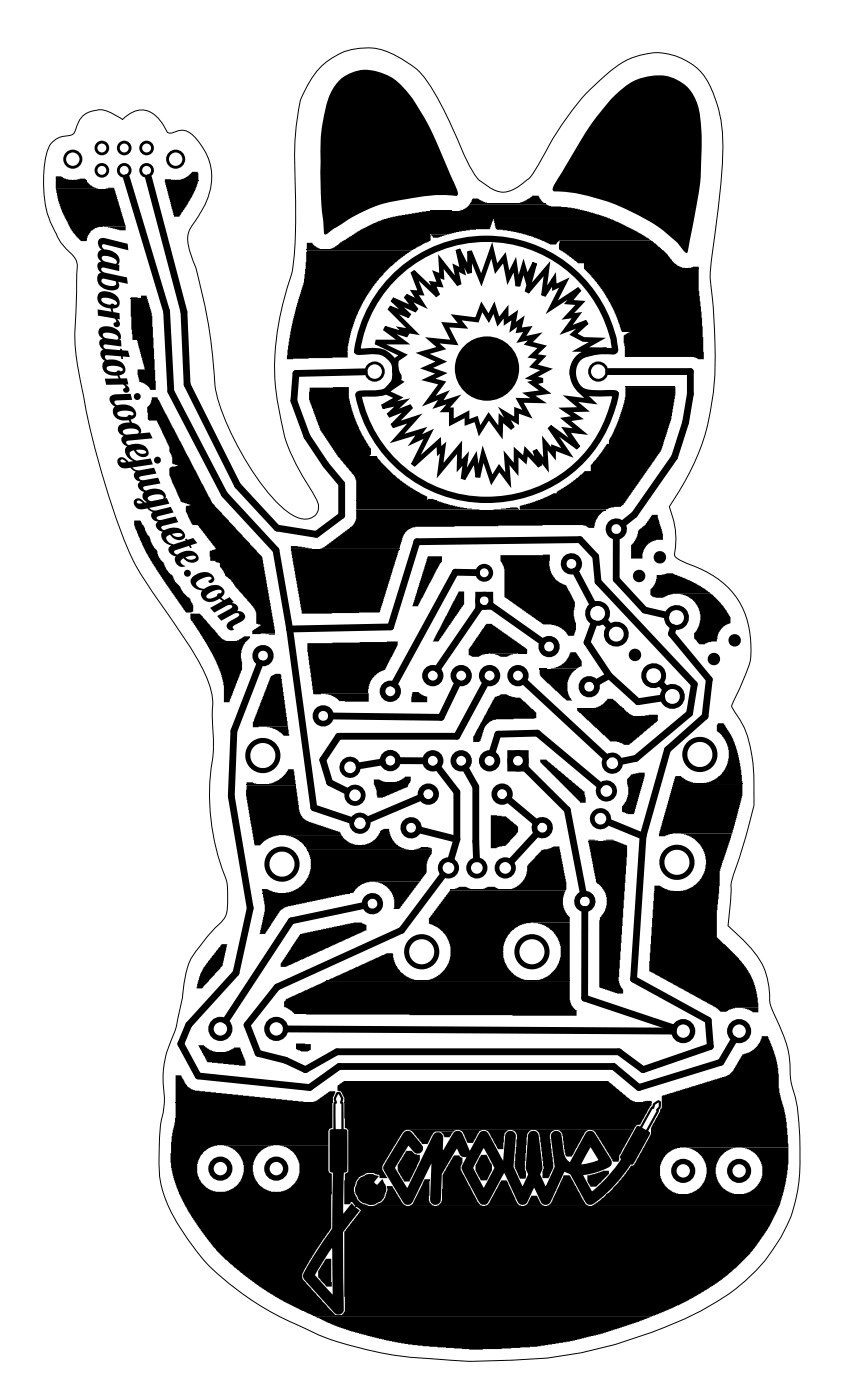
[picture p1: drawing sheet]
<svg xmlns="http://www.w3.org/2000/svg" width="75mm" height="125mm" viewBox="0 0 75 125" stroke-linecap="round" stroke-linejoin="round" font-family="sans-serif">
<g fill="none" stroke="#000" stroke-width=".09">
<path d="M4.6 12.8a2.19 2.19 0 0 1 1.6-.7 1.15 1.15 0 0 0 .7-1 2.19 2.19 0 0 1 3.5-.8l.6 .4a2.06 2.06 0 0 1 3.5 .3l.4 .8 .3 .1 .6-.2a1.48 1.48 0 0 1 1.8 .8 5.3 5.3 0 0 1 .3 6.5l-.6 1a2.13 2.13 0 0 0-.4 2 45.2 45.2 0 0 1 2.3 12.5 21.5 21.5 0 0 0 3.7 8.1 11.8 11.8 0 0 0 3.3 3.5 1.48 1.48 0 0 0 2.2-.3l.1-.6-.4-.8a22 22 0 0 1-2.7-5.5 22.8 22.8 0 0 1 .7-14.4 25.6 25.6 0 0 0 .3-6.4 37.1 37.1 0 0 1 .5-9.1 7.3 7.3 0 0 1 3.1-4 5.7 5.7 0 0 1 6.3 .5 6.1 6.1 0 0 1 2.3 2.4 66.7 66.7 0 0 1 3.3 6.8 4.1 4.1 0 0 0 3.1 2.5 4.1 4.1 0 0 0 2.2-1.2l.4-.4 .6-1a23.1 23.1 0 0 1 7-8.7 5.6 5.6 0 0 1 7.8 .9 12 12 0 0 1 1.6 7.6l-.4 4.3-.6 4.5a13.3 13.3 0 0 0 .2 4.1l.1 1.2a29.1 29.1 0 0 1-.9 10.7 24.4 24.4 0 0 1-3.1 6.1 7.7 7.7 0 0 1 .4 4.3l.1 .2 .7 .5a9.1 9.1 0 0 1 5.1 3.6 7.5 7.5 0 0 1 .6 6.2l-1 2.3a1.05 1.05 0 0 0-.3 .9 10.8 10.8 0 0 1 1.9 7v1.7l-.8 3.2-.7 2.3a5.1 5.1 0 0 0-.5 2.7l-.3 2.6 1 .9a7.3 7.3 0 0 1 2.6 4.2l.1 1a3.3 3.3 0 0 0 .5 2 10.4 10.4 0 0 1 1.4 5.6 19.8 19.8 0 0 1 .9 7 14 14 0 0 1-5.3 11.4 26.7 26.7 0 0 1-8 4.3 36.4 36.4 0 0 1-12.5 2.5h-.8a50.3 50.3 0 0 1-12.1-.9 31.3 31.3 0 0 1-14.4-7.8 17.6 17.6 0 0 1-4.1-7.1 21.6 21.6 0 0 1 .3-7.2v-1a8.9 8.9 0 0 1 .9-5.4l.7-3.1a8.7 8.7 0 0 1 1-3.8 17.2 17.2 0 0 1 2.6-3 2.65 2.65 0 0 0 .5-2.1l-.1-1-.1-.6a20.4 20.4 0 0 1-1.1-11.3l-.1-3a8.2 8.2 0 0 0-.6-4.1 46.8 46.8 0 0 0-4.2-6.5 26.4 26.4 0 0 1-4.4-9.1 78.1 78.1 0 0 1-3-13.4l-.1-1.8 .2-4.7a2.91 2.91 0 0 0-.2-1.7 7.2 7.2 0 0 1-2.2-3.2 10.7 10.7 0 0 1-.2-6.6zM5 16.2h2.7M5 16.9h5.2M14.7 16.2h3M38.1 18.9h14.4M42 18.2h6.8M27.4 22.4h9.5M52.2 24h10.3M55.9 34.6h4.5M18.4 57.4h3.6M26 49.1h9.7M30.2 40.8h3.5"/>
<path d="M31.9 44.8h7.1M31.9 45.6h22.3M48.3 59.8h3.2M22.1 70.2h4.4M23.5 79.9h7.8M27.2 75.6h8.4M27.5 76.1h11.1M33.4 70h3.2M40.3 79.6h10.4M51.6 63.4h4.2M52.2 64.1h6.6M52.6 75.2h2.5"/>
<path d="M58.5 79.8h5.8M60.2 70.1h6.2M15.7 98.6h14.1M18.1 94.1h3.6M29.2 87.7h21.8M30.8 98.6h27.5M16 106.7h13.7M28.1 117.7h30.3M31.8 107.9h37.9M54.3 106.8h15.7"/>
</g>
<g fill="#000">
<path d="M5 15.8h.5l.3 .2 .7 .1h-1.5zM6.6 16.1h.3l.2-.1h.6v.1zM5 16.2h2.8v.1l.3 .3 .6 .3h-3.7zM9.5 16.8h.7v.1zM5 16.9h5.3l.9 3.3-2.4 .1-.3 .1-.4 .3-.3 .4-.1 .5h-.5l-.9-1.1-.2-.7h-.1l-.5-.8-.4-1.2zM14.7 16l1 .1h-1zM15.8 16.1h.4l.4-.2 .6-.5h.5v.1v.6zM14.7 16.2h3l-.2 .8-.4 .7-.7 1.2-.2 .1-.1 .4h-.5zM38.5 18.8l1.9 .1zM42.2 17.8h.6l.4 .3 .6 .1h-1.7zM46.2 18.2l.6-.1 .7-.4 .1-.2h.6l.2 .4 .3 .3zM41.1 18.8l.5-.1 .4-.3v-.1h6.9l.4 .2h1.5l1.5 .4z"/>
<path d="M29.4 22.3l.5-.2 .5-.4 .5-.2 1.1-.8 1.8-.9 1.3-.4 2.7-.5h14.9l1.9 .6-10.5 .1-.3 .9-1.8 .1-1.2 .2-.6 .2h-1.7v.6l-.7 .2-.8 .5zM44.2 19.6h10.5l2.3 1.1 1.2 .8h-8.2l-.3 .4h-.5l-.9-.5-1.7-.5-1.2-.3h-.9l-.2-.2zM9.3 20.2h1.9v.4h-.5zM11.7 26.6h.6l.3 .1h-.9zM12.6 26.4h.5l.1 .3h-.6zM11.7 26.7l1.5 .1zM11.7 26.8h1.5l.3 1 .1 .5 .3 6.6h-.5v-.2l-.3-.3-.3-.2h-.3l-.2-.6v-.6h.7l-.7-2.5v-.1h-.5l-.1-2.1zM13.6 35.5h.5v.2l.1 .1 .6 1.2 .1 .1 4.1 7.9 4.4 4.8 1 5.6 .2 1.3h-2v-.3l.7-.4v-.1l-.4-.1v-1.2l-.4-.6-1.2-1.1-.6-1-.3-.2a.87 .87 0 0 1-.4-.7l-.3-.3v-.3l-.4-.1v-.1h-.5v-.9l.5-.1v-.1l-1.6-2.1h-.5l-.1-.1-.5-1.1v-.5l.4-.2-.8-.2-.4-1.1-.4-.6v-.3l-.2-.4v-.6l.2-.2h.3l.2-.1-.5-.1v-.6l-.2-.5v-.4l-1.2-2.4h-.7l-.1-.1v-1.1l.3-.4zM27.4 21.7h.6l.2 .3 .6 .3h-1.4zM27.7 34.7l3.5-.1v1l.5 1.8 .7 1.6h.1l.5 1 .2 .1v.6l-.2 .1h-2.8l-1.6-2.4-1-2.6zM27.4 22.4h9.4l-1.1 .8-1.4 1.3v.1l-.8 .8-.8 1.1-.7 1.4-.6 1.7-.3 1.4v1l-5.4 .1 .1-1.5 .4-1.9 .5-1.9 .5-1.5zM38.6 21h1.4l-.8 .3h-.5z"/>
<path d="M50 21.5h8.3l1.4 1.2 .7 .9 .5 .3 .4 .1h-9.1v-.4h-.5l-1-.9-.7-.4zM55.9 34.6h4.5v.8l-.3 2.1-.9 2.7-3.4 4.9-.3 .2-.9 .1-.4 .2h-7.7v-.4l1.4-.3 1-.4 .6-.4h.3v-.1l1.2-.7 .9-.9h.1l.3-.3h.5v-.5l.8-.8 .7-1.1h.2v-.4l.6-1.2 .7-2.1 .1-.5zM61.6 24l.9-.1v.1zM52.3 24.1h10.2v1.9l.3 2.4 .2 3.7h-.6l-.3-.2h-6.2l-.1-1.9 .5-.3-.7-.1-.5-1.4-.7-1.5-1-1.4zM12 46.6h.6l.1 .3 .3 .3v.2l.2 .4 .2 .3 .1 .3 .2 .4 .3 .4 .1 .5 .2 .4 .3 .2 .3 .7 .4 .4 .2 .1 .2 .5 .4 .5 .3 .5 .6 .6v.1l.3 .4-.1 .6h-.6l-2.6-3.7-1.3-2.3-.7-1.7zM17 54.9h.9l.9 1v.1l.5 .4 .2 .4 .4 .4 .4 .2h-1.9l-1.2-1.8-.1-.1zM18.4 57.4h3.6l-.3 .4-.1 .6 .1 1.5-.6 1.3-.6 1.6h-.5v-1.5l-.2-.9-.4-1.2zM21 57.3h.3l.5-.4h.6v.2l-.3 .3zM23.7 56.7h.9v.1h-.6zM26 48.8h.6l1.3 .3h-1.9zM33.1 40.8h.5zM30.3 40.9h3.4l.3 .4 1.2 1.2h.1l.3 .3 1.1 .8 1.5 .8v.3h-6.3v-1.7l-.1-.3z"/>
<path d="M27.5 57.5l8.1-.1v.3l-1.1 2.2-.8 .3-.5 .6-.3 .9 .1 .4h-4.9l-.6-3.8zM26 49.2h9.7l-1.7 5.5-1.9 .1-5.1 .1zM38.3 44.6h.5l.1 .1h-.6zM31.9 44.8h7.2l1.8 .5 2 .3h-11zM38.3 49.8h1.2v.5l-.2 .1-.1 .4-.1 .1-1.7 3.3h-.5zM41 52.9h.5v1.2l-.2 .2-2 3-.6 .1zM43.4 55.9l.6-.1 .1 .2 .4 .2 .5 .4 2.2 1.4v.4h-3.5l-.6 .2-.3 .2h-.6l-.3-.2v-.6l.3-.2zM43.9 58.4l2.3 .1-.5 .1-.3 .2h-.6l-.4-.2zM44.2 45.5l2.1-.1 .1 .2zM46.4 58.4l.8 .1zM48.3 59.8h.6zM44.8 49.7l4.4-.1-.1 1.1 .3 .7 .6 .7 .7 .3 .7 1.4-.1 1.3 .1 .5 .1 .1v.7l-.2 .5h-.5l-.4-.6-.5-.3-.6-.1-.8-.1-.1-.1-.4-.2-.5-.5-.4-.2-.1-.1-1.9-1.3v-2.5l-.2-.6-.1-.1z"/>
<path d="M48.3 59.9h3.2l-.5 .5-.2 .6v.9l.2 .5 .2 .3h-.5l-1.6-1.6h-.1l-.7-.6zM49.3 59.8l.6-.1 .5-.3 .5-.6 .1-.5h.5l.5 .8v.5l-.3 .1-.1 .1zM52.2 47h1v.1l-.1 .1h-.5zM31.9 45.6l22.2 .1-.6 .5-.2 .3-.1 .5-16.1 .1-.6 .3-.3 .2-.2 .4-.3 1.1h-7l.5-.3 2.4-1.8 .3-.5zM58.3 46.1h.5v.3l.5 1.3v.6h-.6l-.7 .3-.4 .6-.1 .3v.5h-1v-1.3l.3-.3 .2-.4 .1-.6 .7-.5zM58.7 51.4h.5l.4-.1h.6l2.1 .9 .6 .4 .2 .1 .5 .4h-3.4l-.4 .1-.5 .3-.9-.1-.2-.2v-.5l.2-.2 .2-.3zM60.9 53.1h2.7l1.1 1.1 .6 1v.6l-.4 .1-.4 .4-.3 .6-.1 .5h-.5l-.5 .1v.1h-.6l-.4-.5v-.5l.2-.1 .3-.7v-1.1l-.2-.5-.5-.6-.5-.3zM22.1 70h.5l.1 .1 .5 .1h-1.1zM23.4 79.5h.5l.5 .3 .5 .1h-1.4zM24.2 60.5l.4-.2h.5l.1 .1 .6 4.6-3.2 .1v-.5zM23.9 65h1.9l.1 .8h-.5l-.6-.5zM23.8 70.1h.5l.7-.3 .6-.6 .2-.4h.5l.2 1.4z"/>
<path d="M22.1 70.2h4.4l.2 2.2 .3 .7 .6 .4 2.5 .9a.36 .36 0 0 1 .4 .3h-5.6l-.9 .3-.4 .2-.3 .4h-.5l-.8-4.3zM25.6 74.7h4.9l.2 .3 .5 .4 .8 .2h-4.8l-.6-.5zM23.5 79.9l7.6 .1-5.6 1.2-.5 .3-1.3 2h-.5l.5-1.9v-.7zM29.1 62.1h3.9v.7l-2.7-.1-.3-.3zM33.4 69.7h.5l.6 .3h-1.1zM32.4 75.6l.6-.1 .5-.3 .3-.4 .3-.6 .2-.1h.5l.1 .5 .2 .6 .5 .4zM27.2 75.7h8.5l.3 .2 .5 .1h-9.1zM33.4 70h3.2l-.1 .1a.35 .35 0 0 1-.3 .4l-1.8 .8-.7 .1v-.7zM35.4 69.9l.6-.2 .2-.2h.5v.5zM36.9 61.9h.6l.2 .3 .5 .1v.5h-1.4zM33.6 78.9h3.9v.1l-.6 .7-1.1 1.5-.1 .1h-.5l.1-.9-.3-.6-.7-.7zM37 76l.5-.1 .2-.1h.6l.3 .1v.1z"/>
<path d="M27.5 76.1h11.1v.3l-.4 .6v1.1l-.6 .8h-4.6l-.6 .2-.3 .2-.5 .6h-6l.6-.2 .5-.2 .5-.5 .3-.5 .3-.7v-1zM40.6 79.5h.3l.2-.2h.6l.5 .3zM43.1 79.5h.3l.2-.2h.7l.5 .3zM43.9 72.9l1.4 .1 1 .9v.6l-1.1 1.2h-.5l-.3 .2h-.5zM44.3 62.4l.4-.2 .1-.1h.5l.5 .3h.7l1.5 1.3v.5l-3.9 .2-.3 .1-.4 .5-.4 1.3-.2 .1h-.5v-.5l.1-.1 .3-.6h.1zM48.3 67.9h.6l1.8 1.6h.1l1.4 1.3h.1l.1 1h-.5v-.1l-3.6-3.5zM48.4 76h.6l.5-.3h.5l.7 3.2v.7h-5.1l.6-.3 .6-.5 .3-.6 .1-.8 1.2-1.3zM40.2 79.7l10.4-.1-.2 .7v.7l.2 .7 .4 .3v.5l-3.9 .1-1 .4-.7 .6-.4 1v.6l.1 .8 .6 1h.1l.4 .4 .9 .3h-8.9l.5-.1 .6-.4 .6-.6 .3-.8 .1-1.1-.4-1-.6-.7-.9-.4v-.5l.1-.1zM51.6 63.3l.7 .1zM52.6 75.1h.6l.3 .1h-.9zM53.1 63.3h.4l.4-.3 .4-.4v-.1h.5l.9 .9zM54 75.2l.9-.1 .1 .1z"/>
<path d="M52.6 75.3h2.6l.9 .3v1.1l-.8 10.7 .1 .6 .1 .3 .2 .2v.4h-.5l-1.6-.6v-6l.1-.2 .3-.3 .2-.6 .1-1-.4-.8-.6-.5zM51.6 63.4h4.2l.5 .5 .5 .2h-4.6l-.6-.5zM56.4 69.3l.7-.2h.6l-.1 .8-.9 2.9h-.6l-.5-.2v-.5l.4-.4 .2-.6-.1-1.4 .3-.3zM57.4 64l1.4-.1v.2zM52.3 64.1h6.5v.4l-2.5 2.1h-.5l-.4-.2-.8-.1zM58.5 79.2h.5l.5 .3 .8 .2h-1.8zM60.4 69.4h.5l.1 .2 .5 .3 .8 .2h-2.1zM58.5 79.8h5.8l-.2 1.6v2.4l2 1.9 1 1.3 .3 .7 .3 1 .1 1.4h-2.1l-.5 .2-.2 .2h-.6l-.2-.3-.4-.3-.5-.2-.1-.1-2-1v-.1l-1-.4v-.1l-2.1-1.1zM64.2 64.7h.6l.8 1.4 .5 1.6 .3 2.4h-3.4l.6-.2 .8-.5 .4-.5 .3-.8v-1.3l-.4-.8-.4-.5-.2-.1v-.5zM60.9 74.6h4.6l-1.1 3.3-.1 1.8h-3.4l.6-.1 .5-.3 .6-.5 .4-.7 .2-.8-.1-.9-.5-.8-.8-.7zM60.2 70.1h6.2v1.1l-.9 3.4h-5.3l-.7 .2h-.6l.1-.4zM15.7 96.2h.5l.5 1 .4 .3 .3 .1 9.7 1h-11.4z"/>
<path d="M17.7 93.5h.5l.5 .4 .6 .2h-1.3zM19.7 84.6l.1-.1h.5l-.4 1.9-1.7 1.8-.1 .2h-.5l.2-.9 .4-1 1-1.1 .1-.3 .2-.2v-.1l.2-.1zM20.2 94.1l.3-.1 .4-.3h.6l.1 .3v.1zM18.1 94.2h3.6l.3 .7v.4l-3.4-.3zM26.5 93.3l1.3 .1v.5l-.3 .2h-.6l-.2-.1-.2-.1zM15.7 98.6h14v2.3l-.2 .1-.1 .1v1.3h-10l-.5 .2-.6 .4-.4 .4-.3 .7v.9l.4 .8 .5 .5 .4 .2 .8 .2h-3.7l-.5-1.3-.2-1.4 .1-2.4 .3-1.6zM28.1 98.5l.3-.1 1.1-.8h.5v.2l-.2 .3v.5zM26.8 83.5l4.8-1h.8v.1l.4 .1v.5h-.2l-7 3.3h-.5l.1-.4 .8-1.1v-.2zM29.3 87.7l5.3-2.4h.5l.2 .9 .5 .7 .5 .5 .9 .3zM47.7 82.5h3.3v5.2h-2.9l.9-.3 .7-.7 .3-.6 .2-.5v-1l-.3-.7-.6-.7-.7-.5zM25.6 89.3h.2l1.5-.7 1.3-.5 .5-.3h21.9v1.7l.2 .6 .4 .3v.5l-25.3-.2-.5-.5-.4-.1v-.5zM30.2 97.1l.5-.4h23.7l1.9 1.7 .5 .2h-26v-.4l-.3-.5-.3-.1z"/>
<path d="M57.5 98.5h.8v.1zM30.8 98.6h27.5v.3l-.3 .3-.7 1.4-.4 .1-.2 .4h-20.4l-.5 .5-.4 .7-.2 .2v.2l-.9 1.4-.1 .2v.4l.2 .2h-1.6l-.2 .2-.5 .2-.3 .4v.2l-.1 .3v.4l.3 .7 .2 .2h-.8l-.1 .2h-.5v-2.7l.4-.2v-3.7l-.2-.2h-.2zM66.5 90.1h1.3v.5h-.5l-.3-.3zM59.2 98l6-1.9 .4-.3 .8-1.5 .6-.1 .4-.3 .6-.7 .1-.5h.6l.6 1.4 .3 1.1 .1 2.6 .6 1.9 .2 2.9-9.9 .1-.8 .4-.5 .5-.3 .7v.9l.2 .5 .4 .5 .5 .4 .6 .2h-6.4l1.5-1.6 .5-.8 .5-.2 .7-1.5 .1-.1 .6-1.1v-.6l.7-1.4h.1v-.3l.2-.1zM20 102.4h4.4l-.8 .3-.6 .6-.3 .7-.1 .8 .3 .8 .4 .6 .6 .3 .8 .2h-5l.8-.2 .6-.3 .4-.5 .3-.8v-.9l-.4-.7-.6-.6zM25 102.4h4.4v2.4l.1 .1 .2 .1v1.7h-4.9l.7-.2 .5-.2 .5-.7 .3-.6v-.9l-.3-.7-.7-.7zM29.1 112.6h.5l.1 2.5h-.5l-.1-.2-.6-.6v-.6zM16 106.7h13.7l-.1 3.2-.7 .9-1.2 1.9-.7 1.2v.5l3 3.3h-2l-.3-.2h-.1l-3-1.5-2.8-1.9-1.1-1h-.1l-.3-.4h-.1l-1.2-1.2-1.9-2.7zM31.5 107.5h.7l.3 .2h.2l.2 .2h-1.1zM33.4 104.9h1l.3 .5h-.8v-.3l-.4-.1zM34.6 106.1h.5l.9 1.5 .3 .3h-2.9l.4-.3h.3l.4-.4 .2-.7zM36.3 103h.5l.3 .3h.5v.5l-1 1.9h-.5l-.5-1v-.5l.3-.5z"/>
<path d="M38 105.5h.5l-.1 1.9 .2 .3 .2 .2h-2.2l.3-.2zM39.4 101.2l1.2 .1-.2 .1-.2 .3h-.5v-.2zM36.6 101.1h4.2l-.2 .1h-1.7l-.3 .3-.3 .8h-.5l-.3-.4-.5-.4v-.1zM40.6 103.4h.5l.1 .1 .2 .1v.5l-.2 .2v.4l1.5 2.8 .3 .3 .1 .1h-4l.2-.2 .2-.3 .1-2.3zM41.1 101.1h2l-.3 .1-.5 1h-.5l-.4-.9zM43 103.3h.5l.4 .7 .1 .2v.5l-.5 .9h-.5l-.5-.9v-.5zM44.8 105.6h.6l.8 2 .4 .3h-3.2l.2-.1 .2-.2zM43.4 101.1h2.1l-.4 .3-.1 1.4h-.5l-.7-1.4zM45.8 101.1h1.7l-.3 .2-.1 .4-.1 2.2v.8l.1 .1-.1 .6h-.5l-.5-1 .2-2.9-.1-.2zM47.5 107h.5l.3 .6 .4 .3h-1.8l.3-.2zM47.9 101.1h1.7l-.3 .2-.1 .2 .3 2.4v.6l-.4 .9h-.6v-.7l.1-.1v-.3l-.3-2.6-.1-.4zM50.4 105.1l.6 .1 1.2 2.3 .4 .4h-3.7l.3-.2 .1-.1z"/>
<path d="M49.9 101.1h2.7l-.3 .2-1.1 2.2-.6-.1-.3-2zM52.5 105.1l.7-.1 .7-.3h.6v.3l-1.1 1.2h-.6l-.3-.5zM52.9 101.1h3.8l-1.3 2.3-.1 .5h-.5v-.2l-1.4-2.2-.1-.2zM28.2 117.7l30.1 .1-4.4 1.5-2.9 .7-2.9 .5-3.2 .2h-2.9l-4.2-.3-3.2-.5-2.5-.6-1.9-.6zM61.4 102.6h4.4l-.8 .4-.4 .3-.5 .7-.1 .4 .1 .9 .4 .8 .4 .4 .7 .3h-4l.7-.3 .4-.4 .5-.8v-.9l-.3-.8-.3-.3-.4-.3zM31.9 107.9h37.8l-.9 1.8-.5 .9-.2 .1-.2 .4-.1 .1-.4 .6-.3 .2v.1l-1.3 1.4h-.1l-.3 .3h-.1l-.3 .3-.7 .5-.1 .1-1.8 1.2-1.7 .9h-.1l-.5 .3-1.5 .6h-28.1l.3-.4v-7.1l1.2-1.5v-.1a.3 .3 0 0 0 .1-.5h-.1zM52.9 107.8l.8-.4 .5-.5h15.8l-.3 1zM66.4 102.6h4.1v2.1l-.2 1.2-.3 .9h-3.4l.8-.4 .6-.7 .2-.5v-.9l-.3-.7-.4-.5-.5-.3z"/>
<path d="M8.9 21.4l.5-.1 2 .5 .1 .6-2.3-.5a.28 .28 0 0 0 .2 .4 1.18 1.18 0 0 1 1.3 1.2l-.2 .1 .2 .1v.6l-1.4-.4-.2 .1a.33 .33 0 0 0 .3 .4l2 .4v.6l-.8-.2 .1 .3a.57 .57 0 0 1-.9 .5 1.02 1.02 0 0 1-1-1.5l.2-.1a.57 .57 0 0 1-.1-1h.2a.57 .57 0 0 1-.4-.5 .57 .57 0 0 1 .4-.6l-.3-.3a.54 .54 0 0 1 .1-.6zM9.2 22.9l-.1 .3 .2 .2 1.1 .2a.63 .63 0 0 0-.7-.7zM9.1 25v.1a1.02 1.02 0 0 0 1.3 .4l-.1-.3-1-.3zM8.8 26.2a1.27 1.27 0 0 1 1.9 .9 .67 .67 0 0 1-.6 .5l.1 .3 .5 .1v.6l-.2-.1a.37 .37 0 0 1 .2 .4 .37 .37 0 0 1-.4 .4l-.1-.2a.28 .28 0 0 1 .2-.3l-.2-.3-1.4-.3-.1-.5 1.3 .2-.1-.3a1 1 0 0 1-1.1-1.2zM9.1 26.7a.65 .65 0 0 0 .9 .5l.2 .1 .3-.1a.74 .74 0 0 0-.8-.5zM8.9 29.4a1.29 1.29 0 0 1 1.9 .7v.2l-.2 .1h.2l.1 .6-1.4-.2a.23 .23 0 0 0-.2 .3 .23 .23 0 0 0 .3 .1l1.2 .1-.1-.1h.2v.1l.6 .1 .1 .5h-.6v.2h-.1l-.1-.2-1.4-.1a.24 .24 0 0 0 0 .3 .24 .24 0 0 0 .3 .1 1.18 1.18 0 0 1 1.5 1 .61 .61 0 0 1-.5 .4l.1 .3 .6-.1 .1 .6h-.3a.37 .37 0 0 1 .4 .4 .37 .37 0 0 1-.4 .3l-.1-.1a.28 .28 0 0 1 .1-.4l-.2-.2h-1.5l-.1-.5h1.2l-.1-.3a1 1 0 0 1-1.3-.9v-.3l.2-.1a.58 .58 0 0 1-.2-1 .57 .57 0 0 1-.1-.9l.1-.1-.2-.1a.57 .57 0 0 1-.1-.8zM9.2 29.8v.3l.2 .1 1.1 .1a.63 .63 0 0 0-.7-.5zM9.6 32.8l-.1 .1a.65 .65 0 0 0 1.1 .2l.2 .1 .2-.1a.73 .73 0 0 0-.9-.4zM12 35.5a.31 .31 0 0 1 .6 0 .31 .31 0 0 1-.6 0zM9.8 35.5l.5-.2 1.4-.1 .1 .6-1.5 .1a.26 .26 0 0 0 .2 .3 1.18 1.18 0 0 1 1.7 .9 .61 .61 0 0 1-.5 .4l.1 .3a.74 .74 0 0 1 .8 .9l-.1 .1 .9-.1 .2 .5-2.3 .3a.23 .23 0 0 0 .1 .2 .23 .23 0 0 0 .2 .1 1.17 1.17 0 0 1 1.7 .8 .63 .63 0 0 1-1.1 .1l-.2-.4-.4 .2 .1 .4 .3 .2 .2 .1 1.3-.2 .2 .5-1.9 .3a.71 .71 0 0 0 .7 .3l1.3-.3 .2 .6-1.5 .3a.28 .28 0 0 0 .4 .3l1.2-.3 .3 .5-1.6 .3a.23 .23 0 0 0 .1 .3 .23 .23 0 0 0 .2 .1 1.18 1.18 0 0 1 1.7 .4l-.1 .3h.2l.2 .5-1.8 .3 .3 .2 .4 .1 1.3-.4 .2 .5-1.3 .4-.2 .2 .2 .1h.3l1.2-.3 .2 .5-1.4 .4a.23 .23 0 0 0 0 .3 .23 .23 0 0 0 .3 0 1.17 1.17 0 0 1 1.8 .5 .63 .63 0 0 1-1.1 .3l-.3-.4-.3 .2a.58 .58 0 0 0 .7 .7l1-.4v-.1h.1l.1 .1 .5-.2 .3 .5-.6 .2 .2 .2h-.2l-.1-.2-1.3 .5a.24 .24 0 0 0 .1 .2 .24 .24 0 0 0 .2 .1 1.17 1.17 0 0 1 1.9 .3 .63 .63 0 0 1-1 .3l-.4-.3v.1a.36 .36 0 0 0-.2 .4 .36 .36 0 0 0 .4 .2 .66 .66 0 0 1-.7-.1 .66 .66 0 0 1-.2-.7 .54 .54 0 0 1-.6-.4 .54 .54 0 0 1 .2-.6 .85 .85 0 0 1-.8-1.2 .57 .57 0 0 1-.5-.8l.1-.1-.2-.1a.48 .48 0 0 1-.2-.8l-.5-.3h-.3a.64 .64 0 0 1-.7-.1 .64 .64 0 0 1-.2-.7 .64 .64 0 0 1 1 .3l.2-.1-.2-.1a.52 .52 0 0 1-.1-.8 .57 .57 0 0 1-.5-.8l.2-.1-.3-.1a.48 .48 0 0 1-.1-.8l-.5-.4-.3 .1a.64 .64 0 0 1-.7-.2 .64 .64 0 0 1-.1-.7l.4-.1 .5 .4 .4-.1-.2-.1a.76 .76 0 0 1-.3-1.2 .52 .52 0 0 1-.5-.3 .52 .52 0 0 1 .2-.6 .59 .59 0 0 1-.6-.7 .59 .59 0 0 1 .7-.5h.4l-.1-.2a1.03 1.03 0 0 1-1.4-.8v-.3l.2-.1-.4-.4zM10.5 36.9v.1a.65 .65 0 0 0 1 .1l.3 .1 .1-.1a.74 .74 0 0 0-.9-.4zM11 38.5v.3l.3 .1 1-.1 .1-.1a.66 .66 0 0 0-.9-.4zM12.2 40.2a.55 .55 0 0 0 .9 .2l-.3-.2zM13.8 41.2a.31 .31 0 0 1 .6 0 .31 .31 0 0 1-.6 0zM10.8 41.1v.2h.5l-.2-.2zM13.3 44.4l-.1 .3 .3 .1 1.1-.2a.63 .63 0 0 0-.9-.3zM12.3 44.8v.2h.5l-.3-.2zM15.4 47.8a.55 .55 0 0 0 .9 0l-.3-.1zM16.6 49.9a.55 .55 0 0 0 .9-.1l-.3-.1zM16.5 51.3a.31 .31 0 0 1 .6 0 .31 .31 0 0 1-.6 0zM17.2 51.7a1.29 1.29 0 0 1 1.9-.2 .36 .36 0 0 1 0 .4 .36 .36 0 0 1-.4 .2l-.1-.2 .3-.2a1.09 1.09 0 0 0-1.2 .3l-.1 .1a.56 .56 0 0 0 .3 .5 .56 .56 0 0 0 .7-.1 .96 .96 0 0 1 1.5 .5l-.3 .5 .3 .2 .4-.3 .4 .4-.2 .1a.49 .49 0 0 1 .5 .3 .49 .49 0 0 1 0 .5 .51 .51 0 0 1 .7 .3 .51 .51 0 0 1-.4 .6l-.1 .1a.72 .72 0 0 0-.6 .5l.2 .1a.43 .43 0 0 1-.7-.1 .43 .43 0 0 1 .3-.6l.7-.5 .1-.2-.2-.1-.3 .1-1.1 .6-.4-.4 1.4-.8a.29 .29 0 0 0-.5-.1l-1.1 .6-.4-.4 1.1-.6-.3-.2a1 1 0 0 1-1.6-.3l.1-.5a.89 .89 0 0 1-1-1zM18.5 53.2a.18 .18 0 0 0 .1 .3h.4a.4 .4 0 0 0 .5-.4h.2l.1-.2a.42 .42 0 0 0-.6-.1z"/>
<path d="M30.1 97.7h.1a.63 .63 0 0 1 .5 .9v2.4h.3l.1 .1v.8v2.9l-.3 .1-.1 .3v3.4l.8-1 .7 .7-1.5 1.9v6.5a.7 .7 0 0 1-.2 .9h-.2a2.19 2.19 0 0 1-1.1-.9l-1.7-1.9a.73 .73 0 0 1-.2-1.1l1.1-1.9 1.3-1.9 .1-5-.3-.1v-3.7l.1-.1h.2l.1-2.5a.73 .73 0 0 1 .2-.8zM29.7 111.6l-1.5 2.5 1.5 1.7zM30.2 97.9a.84 .84 0 0 0-.1 .8l-.1 .1v2.2h.5v-2.3h-.1a.58 .58 0 0 0-.2-.8zM32.2 105.4a1.59 1.59 0 0 1 1.2-.3l.5 .1-.4 .6 .2 .2h.1l.4-.5a1.39 1.39 0 0 1-.1 1.9 1.39 1.39 0 0 1-2-.1 1.39 1.39 0 0 1 .1-1.9zM36.1 101.3a.55 .55 0 0 1 .9 .3l.8 .9a.48 .48 0 0 1-.2 .6 .48 .48 0 0 1-.6-.1l-.5-.5-1.2 2 1.1 1.8 2.2-4.6a.5 .5 0 0 1 .6-.4 .5 .5 0 0 1 .4 .5v1.1l1-1.6a.5 .5 0 0 1 .5-.1 .5 .5 0 0 1 .4 .4l.5 1.3 .5-.8a1.26 1.26 0 0 1 .8-.9l.3 .1 .1 .1 1.3 2.4 .2-2.2a.48 .48 0 0 1 .6-.4 .48 .48 0 0 1 .3 .6l-.1 1.9a1.34 1.34 0 0 0 .2 1.3l.5 1.1 .5-1a2.25 2.25 0 0 1-.1-1.5l.1-2.1a.49 .49 0 0 1 .6-.3 .49 .49 0 0 1 .4 .5l.3 2.8-.2 .6 .5 1 .8-1.7-.3-2.7a.48 .48 0 0 1 .4-.5 .48 .48 0 0 1 .5 .4 4.4 4.4 0 0 0 .6 2.2l.2 .2 1.2-2.4a.55 .55 0 0 1 .6-.4 .55 .55 0 0 1 .5 .4l1.4 2.2v.4a4.4 4.4 0 0 1-2.5 .9l.7 1.4a8.8 8.8 0 0 0 2.6-2.9v-.2l1.4-2.6h.4l1-1.8a.79 .79 0 0 1 .7-.5 .72 .72 0 0 1-.1 .8l-.9 1.9 .2 .2-.2 .2-1.4 2.5-.2 .1-.1 .1a11.2 11.2 0 0 1-3.4 3.5 .6 .6 0 0 1-.7-.5l-.9-1.8a.89 .89 0 0 0-.8-.7l-1.1 2.4a.56 .56 0 0 1-.3 .5 .56 .56 0 0 1-.6-.1l-.7-1.4-.5 1a.55 .55 0 0 1-.4 .5 .55 .55 0 0 1-.6-.1l-1.2-2.7-1.3 2.5a.5 .5 0 0 1-.5 .4 .5 .5 0 0 1-.5-.3l-1.3-2.5a.8 .8 0 0 1 0-1.1l.2-.4-.4-.1-.4-.7-1.4 2.3-.1 2.2a.49 .49 0 0 1-.4 .6 .49 .49 0 0 1-.5-.6l.1-3.1-1.6 3.2a.54 .54 0 0 1-.6 .5 .54 .54 0 0 1-.5-.5l-1.6-2.8 .2-.5zM43.3 102.7l-1 1.8 1 1.7 .9-1.7zM52.8 102.6l-.8 1.6a3 3 0 0 0 1.5-.5zM58.6 98.8l-.1 .4h-.1l-.9 1.7 .3 .1 .9-1.6v-.1a.47 .47 0 0 0 .2-.7z"/>
</g>
<g fill="#000">
<path d="M30.5 7.1a3.7 3.7 0 0 1 4.4-.3 9.7 9.7 0 0 1 3.1 3.8l.8 1.5 2 4.5 .2 .8-.2 .1a20.9 20.9 0 0 0-6.4 .7 16.8 16.8 0 0 0-5.2 2.7l-.1 .1a41.9 41.9 0 0 1-.2-10 6.5 6.5 0 0 1 1.6-3.9z" fill-rule="evenodd"/>
<path d="M54.9 8.6a5 5 0 0 1 5.4-1.6 3.9 3.9 0 0 1 2.4 3.7 29.9 29.9 0 0 1-.8 10l-.4 1.8-.1 .1-.2-.1a12.4 12.4 0 0 0-5.1-3.7 17.3 17.3 0 0 0-6.5-1.7l-.2-.1 .3-.8a55.6 55.6 0 0 1 4.1-6.4z" fill-rule="evenodd"/>
<circle cx="9" cy="18.6" r=".95"/>
<circle cx="36.7" cy="20.4" r=".95"/>
<circle cx="43.6" cy="33" r="2.88"/>
<circle cx="58.5" cy="36.5" r=".95"/>
<circle cx="21.1" cy="49.6" r=".95"/>
<circle cx="33.1" cy="59" r=".95"/>
<circle cx="47.8" cy="51.4" r=".95"/>
<circle cx="56.8" cy="58.6" r=".56"/>
<circle cx="57.2" cy="51.5" r=".56"/>
<circle cx="59" cy="49.9" r=".56"/>
<circle cx="63.9" cy="59" r=".56"/>
<circle cx="65.7" cy="57.3" r=".56"/>
<circle cx="25.2" cy="71.9" r=".95"/>
<circle cx="48.9" cy="77.7" r=".95"/>
<circle cx="54.6" cy="77.3" r=".95"/>
<circle cx="64.6" cy="71.8" r=".95"/>
<circle cx="67.7" cy="95.4" r=".95"/>
</g>
<g fill="none" stroke="#000" stroke-width=".51">
<path d="M45.6 67.4h1.4v1.4h-1.4z"/>
<circle cx="23.5" cy="58.7" r=".7"/>
<circle cx="49.1" cy="57.8" r=".7"/>
<circle cx="51.1" cy="50.4" r=".7"/>
<circle cx="55.1" cy="47.3" r=".7"/>
<circle cx="28.9" cy="64" r=".7"/>
<circle cx="34.9" cy="61.8" r=".7"/>
<circle cx="34.9" cy="68" r=".7"/>
<circle cx="36.8" cy="74" r=".7"/>
<circle cx="38.3" cy="71" r=".7"/>
<circle cx="38.7" cy="68.1" r=".7"/>
<circle cx="38.7" cy="60.4" r=".7"/>
<circle cx="41.3" cy="68.1" r=".7"/>
<circle cx="41.3" cy="60.4" r=".7"/>
<circle cx="43.8" cy="68.1" r=".7"/>
<circle cx="43.8" cy="60.4" r=".7"/>
<circle cx="44.9" cy="71" r=".7"/>
<circle cx="46.3" cy="68.1" r=".7"/>
<circle cx="46.3" cy="60.4" r=".7"/>
<circle cx="48.5" cy="74" r=".7"/>
<circle cx="52.7" cy="61.4" r=".7"/>
<circle cx="33.3" cy="80.8" r=".7"/>
<circle cx="52.3" cy="80.6" r=".7"/>
</g>
<g fill="none" stroke="#000" stroke-width=".42">
<path d="M36.9 24.3l2.3 2.1-.5-1 .7 .1-.4-1 .5 .2-.1-1.3 1.7 2.1-.3-1.5 .6 .3-.4-2 1 2.1v-1.9l1.1 2.5 .9-2.6 .4 1.6 .7-.9 .4 1.7 .5-1.1 .3 1.9 .5-1.7 .3 1 .7-1.4-.7 2.6 1.8-2.1-.3 2.4 .9-1.4 .1 .7 .9-.4-1.1 2.2 2.4-1.6-.9 1.1 1 .1-1.1 1.2 .8-.1-1 1.3 1.9-.7-1.2 1.1 .9 .5h1.2l-1.5 .9h2.2l-1.1 .3a1.84 1.84 0 0 0-1.8 1.2v.8l.6 1.3 1.1 1-1.9-.2 1.2 .9-1.6 .1 1 .7-1 .1 1.3 1.1-1.3-.1 1.1 1.5-2.5-1.8 1.6 2.3-1.3-.5v.6l-.8-1 .1 2-1-1.3 .5 1.4-1.2-1.3-.2 .7-.7-.7v1.6l-.9-1.1 .2 2.1-.9-1.1-.6 1-.8-2.3-.5 2.1-.2-1.7-1.1 1.8 .3-1.8-.6 .7v-1.7l-1.7 2.1 .2-2.1-.3 .4-.1-.9-2.2 2.1 1.4-2.8-1.3 .6 .6-.8-2.2 .6 1.6-1.8-2 .7 1.7-1.7-2.1 .8 1.3-1.2-1.8 .4 1.4-.8-1.1-.5 1.3-.9-.2-.1 .1-.5a1.85 1.85 0 0 1-.2-1.4l.6-.4-2.5-1.2h2.5l-1.7-1.2 2.1 .6-.5-.5 1 .2-2.2-2.2 1.8 .8-1.5-1.5 2.2 1-1-1.3 1.4 .6-.6-.9h.6zM39.8 29l1.6 .2-.6-.8 1.9 .2 .4-1.2 .6 1.1 .5-1 .4 1.3 .7-.9v.8l.7-.5-.1 1.1 .7-.6-.2 .8 .8-.1-.6 1 1.3-.3-.6 .6 1.2 .3-.9 .8 .9 .2-.8 .7 1.2 .3-1.4 .8 1 .2-.9 .3 1.2 .8-1.5 .2 .9 .5h-1.7l.7 1.3-1-.4v.9l-1.1-.6 .8 1.3-1.1-.9v1.3l-1.1-1.5-.8 1.3-.3-1-.8 .3v-.7l-1.4 .7v-1.1h-.6l.8-1-1.4 .5 .5-.9-1.3 .6 1.2-1.6-1.3-.4 1.2-.5-1.3-.5 1.3-.6-1.7-.7 1.7-.5-.8-.7 1.9 .2z"/>
<circle cx="31.3" cy="68.6" r=".74"/>
<circle cx="31.8" cy="71.1" r=".74"/>
<circle cx="32.2" cy="73.6" r=".74"/>
<circle cx="40.1" cy="77.6" r=".74"/>
<circle cx="42.7" cy="77.6" r=".74"/>
<circle cx="45.2" cy="77.6" r=".74"/>
<circle cx="53.7" cy="73.2" r=".74"/>
<circle cx="54.2" cy="70.8" r=".74"/>
<circle cx="54.8" cy="68.3" r=".74"/>
</g>
<path d="M35.4 24.7a11.7 11.7 0 0 1 19.6 6.5v.2h-.3h-1a3.4 3.4 0 0 0-1.8 .5 1.92 1.92 0 0 0 .5 3.2l.5 .1h2.1l.1 .1a11.7 11.7 0 0 1-10.9 9.4 11.7 11.7 0 0 1-11.8-8.1l-.3-1.2 .1-.2h.4a3.6 3.6 0 0 0 2-.3 2.01 2.01 0 0 0 .2-3 2.15 2.15 0 0 0-1.9-.5l-.8 .1-.2-.1a11.6 11.6 0 0 1 3.5-6.7z" fill="none" stroke="#000" stroke-width=".56"/>
<g fill="none" stroke="#000" stroke-width=".4">
<path d="M42.7 53.1h1.2v1.2h-1.2z"/>
<circle cx="43.3" cy="51.2" r=".6"/>
<circle cx="43.3" cy="53.7" r=".6"/>
</g>
<g fill="none" stroke="#000" stroke-width=".25">
<circle cx="6.5" cy="14.2" r=".73"/>
<circle cx="9.1" cy="15.2" r=".53"/>
<circle cx="9.1" cy="13.2" r=".53"/>
<circle cx="11.1" cy="13.2" r=".53"/>
<circle cx="11.1" cy="15.2" r=".53"/>
<circle cx="13.1" cy="13.2" r=".53"/>
<circle cx="13.1" cy="15.2" r=".53"/>
<circle cx="15.7" cy="14.2" r=".73"/>
<circle cx="33.5" cy="33.2" r=".78"/>
<circle cx="53.5" cy="33.2" r=".78"/>
</g>
<g fill="none" stroke="#000" stroke-width=".45">
<circle cx="23.5" cy="67.6" r="1.35"/>
<circle cx="25.2" cy="77.3" r="1.35"/>
<circle cx="60.6" cy="77.1" r="1.35"/>
<circle cx="62.6" cy="67.5" r="1.35"/>
<circle cx="37.7" cy="85.1" r="1.35"/>
<circle cx="47.6" cy="85.1" r="1.35"/>
</g>
<g fill="none" stroke="#000" stroke-width=".48">
<circle cx="19.7" cy="92" r=".84"/>
<circle cx="24.7" cy="92" r=".84"/>
<circle cx="61.1" cy="92.2" r=".84"/>
<circle cx="66.1" cy="92.2" r=".84"/>
<circle cx="19.7" cy="104.5" r=".84"/>
<circle cx="24.7" cy="104.5" r=".84"/>
<circle cx="61.1" cy="104.7" r=".84"/>
<circle cx="66.1" cy="104.7" r=".84"/>
</g>
<g fill="none" stroke="#000" stroke-width=".44">
<circle cx="53.5" cy="54.9" r=".89"/>
<circle cx="55.1" cy="56.7" r=".89"/>
<circle cx="60.5" cy="55.2" r=".89"/>
<circle cx="58.5" cy="60.4" r=".89"/>
<circle cx="60.1" cy="62.3" r=".89"/>
</g>
<g fill="none" stroke="#000" stroke-width=".61">
<path d="M11.3 15.9l3.6 12 .4 7.1 4.8 9.2 4.6 5 1.2 7.1M13.3 15.9l3.2 12 .2 6.5 4.6 9 3.5 3.8 3.5 .6 2.3-1.7v-2.8l-1.4-1.7-1.7-2.5-1.2-3.2 .2-2.5 6.1-.1M54.4 33.2h7.4v2l-.5 2.6-1 3.1-3.6 5.1-1 .9M23.3 59.3l-2.4 6.1-.2 5.8 1.7 10-1.3 5.8-4.2 4.7-.7 1.7 1.5 2.8 10 1.1 2.6-1.9h24.6l2.2 1.9 7.4-2.3 1.2-2M25.9 56.3l2.2 16 3.3 1.1M25.9 56.3l9-.2 2.4-7.6 14.6-.2 1.4 1.5 .2 2.2 8.6 9.2-.4 2.6-4.8 4-1.3 .3M42.6 51.2h-1.9l-5.4 10M42.9 54.3l-3.8 5.5M43.9 54.1l4.6 3.3M51.5 51.1l1.5 2.9M53.1 55.8l-.6 1.7 2 2.9M54.1 55.6l.4 .4"/>
<path d="M55.1 48.1v3.7l2.6 2.8 1.9 .4M60.2 56.2l-.1 .5 3.3 4.1-.3 3.3-3.4 3-2.2 7.7M34.2 68.2l-2.1 .3M35.6 68l2.4 .1M37.5 74.2l3.4 .9M37.6 71.3l-4.7 2M39.2 68.6l1.7 2.2v4.3M40.9 75.1l-.6 1.8M40.9 61.1l-1.4 3.1-9.9-.2M41.6 68.7l1 1.7v6.4M43.4 61.1l-2.5 4.8h-10.6l-1.4 2.1 .6 2 1.5 .8M44 67.4l.5-1.7 3.6-.1 5.5 4.6"/>
<path d="M45.5 71.5l2.4 2.1M46.8 68.6l3.9 3.8 1.5 7.5M46.9 60.9l7.3 6.8M48 74.6l-2.3 2.4M54.5 73.5l3 1.3M54.5 60.4l-1.2 .7M54.5 60.4l2.6 2.4 2.1-.4M57.5 74.8l-.8 12.8 6.7 3.7 .1 2.3-6 2.1-2.1-1.6h-25.3l-2.8 1.6-1.8-.9-2.4-.6-1-2.5 2.7-3.4 11.1-5.1 3.7-4.9M59.1 61.2l.4 .4M25.6 92l34.6 .2M32.6 81l-6.6 1.4-5.8 8.9M52.3 81.4v7.9l8 2.7"/>
</g>
</svg>
